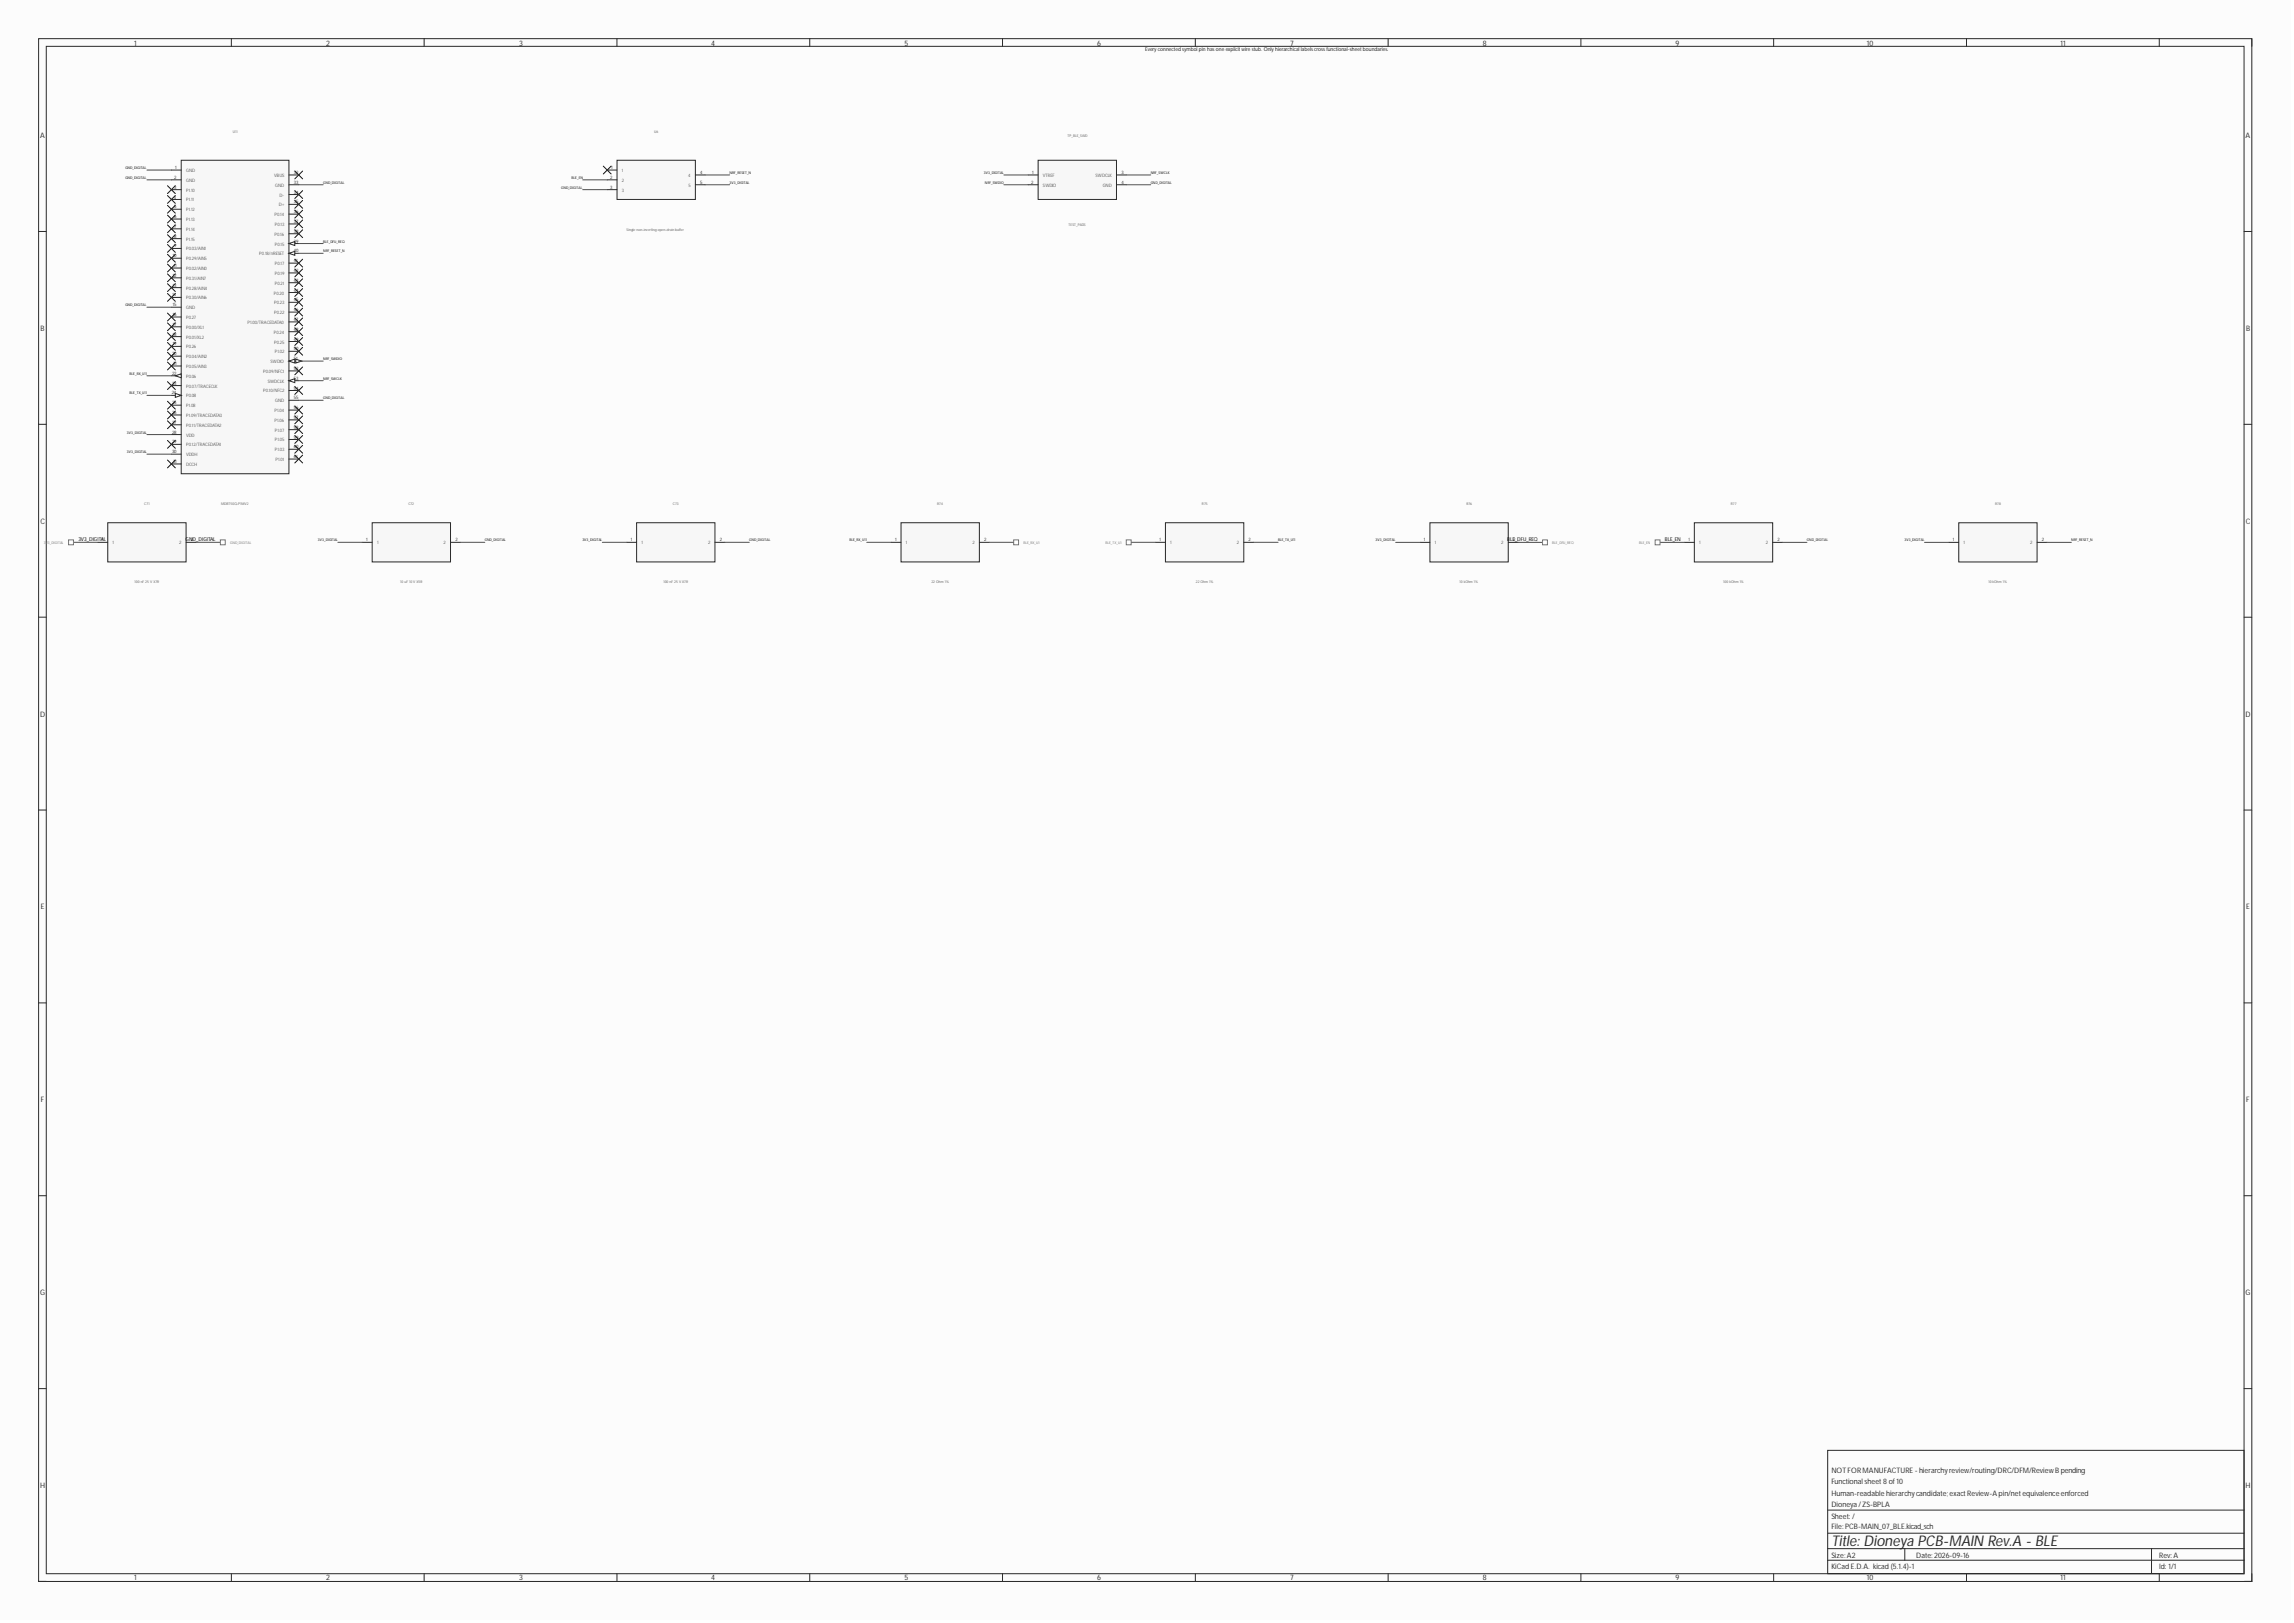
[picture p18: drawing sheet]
<svg xmlns="http://www.w3.org/2000/svg" width="594mm" height="420mm" viewBox="0 0 594 420" stroke-linecap="round" stroke-linejoin="round" font-family="sans-serif">
<defs><g id="words">
<text font-size="3.9" fill="#282828" x="474" y="400.3">Title: Dioneya PCB-MAIN Rev.A - BLE</text>
<g font-size="1.9" fill="#282828">
<text x="34.7" y="11.8">1</text>
<text x="84.4" y="11.8">2</text>
<text x="134.3" y="11.8">3</text>
<text x="184.1" y="11.8">4</text>
<text x="234.1" y="11.8">5</text>
<text x="284" y="11.8">6</text>
<text x="333.9" y="11.8">7</text>
<text x="383.8" y="11.8">8</text>
<text x="433.7" y="11.8">9</text>
<text x="483.2" y="11.8">10</text>
<text x="533.3" y="11.8">11</text>
<text x="10.4" y="35.8">A</text>
<text x="581.2" y="35.8">A</text>
<text x="10.5" y="85.7">B</text>
<text x="581.4" y="85.7">B</text>
<text x="10.5" y="135.6">C</text>
<text x="581.3" y="135.6">C</text>
<text x="10.4" y="185.6">D</text>
<text x="581.2" y="185.6">D</text>
<text x="10.6" y="235.4">E</text>
<text x="581.4" y="235.4">E</text>
<text x="10.6" y="285.4">F</text>
<text x="581.4" y="285.4">F</text>
<text x="10.4" y="335.3">G</text>
<text x="581.2" y="335.3">G</text>
<text x="474" y="381.3">NOT FORMANUFACTURE -hierarchyreview/routing/DRC/DFM/ReviewBpending</text>
<text x="10.4" y="385.2">H</text>
<text x="474" y="387.3">Human-readable hierarchycandidate;exactReview-A pin/netequivalenceenforced</text>
<text x="474" y="384.2">Functional sheet8of10</text>
<text x="581.2" y="385.2">H</text>
<text x="474" y="395.9">File:PCB-MAIN_07_BLE.kicad_sch</text>
<text x="474" y="393.3">Sheet: /</text>
<text x="474" y="390.2">Dioneya/ZS-BPLA</text>
<text x="474" y="406.1">KiCad E.D.A. kicad (5.1.4)-1</text>
<text x="474" y="403.3">Size:A2</text>
<text x="496" y="403.3">Date:2026-09-16</text>
<text x="558.8" y="403.3">Rev:A</text>
<text x="558.8" y="406.1">Id: 1/1</text>
<text x="34.7" y="409.2">1</text>
<text x="84.4" y="409.2">2</text>
<text x="134.3" y="409.2">3</text>
<text x="184.1" y="409.2">4</text>
<text x="234.1" y="409.2">5</text>
<text x="284" y="409.2">6</text>
<text x="333.9" y="409.2">7</text>
<text x="383.8" y="409.2">8</text>
<text x="433.7" y="409.2">9</text>
<text x="483.2" y="409.2">10</text>
<text x="533.3" y="409.2">11</text>
</g>
<text font-size="1.4" fill="#151515" x="296.4" y="13.3">Every connected symbol pin hasone explicit wire stub. Only hierarchical labelscrossfunctional-sheetboundaries.</text>
<g font-size="1.4">
<text x="20.3" y="140.1">3V3_DIGITAL</text>
<text x="48" y="140.1">GND_DIGITAL</text>
<text x="390.1" y="140.1">BLE_DFU_REQ</text>
<text x="430.9" y="140.1">BLE_EN</text>
</g>
<g font-size="1.2" fill="#282828">
<text x="45.1" y="46.3">2</text>
<text x="45.4" y="43.8">1</text>
<text x="76" y="47.6">33</text>
<text x="76" y="45">32</text>
<text x="157.9" y="46.3">2</text>
<text x="158.2" y="43.8">1</text>
<text x="181.2" y="45">4</text>
<text x="181.2" y="47.6">5</text>
<text x="266.9" y="47.6">2</text>
<text x="267.2" y="45">1</text>
<text x="290.2" y="45">3</text>
<text x="290.2" y="47.6">4</text>
<text x="45" y="51.4">4</text>
<text x="45.1" y="48.9">3</text>
<text x="45.1" y="53.9">5</text>
<text x="76" y="50.1">34</text>
<text x="76" y="52.7">35</text>
<text x="157.9" y="48.9">3</text>
<text x="45.1" y="56.5">6</text>
<text x="45.1" y="59">7</text>
<text x="76" y="55.2">36</text>
<text x="76" y="57.7">37</text>
<text x="45.1" y="61.5">8</text>
<text x="45.1" y="64.1">9</text>
<text x="76" y="60.3">38</text>
<text x="76" y="62.8">39</text>
<text x="76" y="65.3">40</text>
<text x="44.7" y="66.6">10</text>
<text x="44.7" y="71.7">12</text>
<text x="44.9" y="69.1">11</text>
<text x="76" y="67.9">41</text>
<text x="76" y="70.4">42</text>
<text x="44.6" y="76.8">14</text>
<text x="44.7" y="74.2">13</text>
<text x="76" y="72.9">43</text>
<text x="76" y="75.5">44</text>
<text x="44.7" y="81.8">16</text>
<text x="44.7" y="79.3">15</text>
<text x="76" y="78">45</text>
<text x="76" y="80.6">46</text>
<text x="76" y="83.1">47</text>
<text x="44.7" y="84.4">17</text>
<text x="44.7" y="86.9">18</text>
<text x="44.7" y="89.4">19</text>
<text x="76" y="85.6">48</text>
<text x="76" y="88.2">49</text>
<text x="44.5" y="92">20</text>
<text x="44.8" y="94.5">21</text>
<text x="76" y="90.7">50</text>
<text x="76" y="93.2">51</text>
<text x="76" y="95.8">52</text>
<text x="44.5" y="97">22</text>
<text x="44.5" y="99.6">23</text>
<text x="76" y="98.3">53</text>
<text x="76" y="100.8">54</text>
<text x="44.4" y="102.1">24</text>
<text x="44.5" y="104.6">25</text>
<text x="44.5" y="107.2">26</text>
<text x="76" y="103.4">55</text>
<text x="76" y="105.9">56</text>
<text x="44.5" y="109.7">27</text>
<text x="44.5" y="112.3">28</text>
<text x="76" y="108.5">57</text>
<text x="76" y="111">58</text>
<text x="76" y="113.5">59</text>
<text x="44.5" y="117.3">30</text>
<text x="44.5" y="114.8">29</text>
<text x="44.8" y="119.9">31</text>
<text x="76" y="116.1">60</text>
<text x="76" y="118.6">61</text>
<text x="26.4" y="140.2">1</text>
<text x="49.4" y="140.2">2</text>
<text x="94.8" y="140.2">1</text>
<text x="117.9" y="140.2">2</text>
<text x="163.2" y="140.2">1</text>
<text x="186.3" y="140.2">2</text>
<text x="231.7" y="140.2">1</text>
<text x="254.7" y="140.2">2</text>
<text x="300.1" y="140.2">1</text>
<text x="323.2" y="140.2">2</text>
<text x="368.5" y="140.2">1</text>
<text x="391.6" y="140.2">2</text>
<text x="437" y="140.2">1</text>
<text x="460" y="140.2">2</text>
<text x="505.4" y="140.2">1</text>
<text x="528.5" y="140.2">2</text>
</g>
<g font-size="1.2" fill="#5d5d5d">
<text x="48.2" y="44.5">GND</text>
<text x="48.2" y="47.1">GND</text>
<text x="71" y="45.8">VBUS</text>
<text x="161" y="44.5">1</text>
<text x="161" y="47.1">2</text>
<text x="178.1" y="45.8">4</text>
<text x="269.9" y="45.8">VTREF</text>
<text x="283.5" y="45.8">SWDCLK</text>
<text x="48.2" y="49.6">P1.10</text>
<text x="48.2" y="52.2">P1.11</text>
<text x="71.2" y="48.3">GND</text>
<text x="72.2" y="53.4">D+</text>
<text x="72.3" y="50.9">D-</text>
<text x="161" y="49.6">3</text>
<text x="178.2" y="48.3">5</text>
<text x="269.9" y="48.3">SWDIO</text>
<text x="285.4" y="48.3">GND</text>
<text x="48.2" y="54.7">P1.12</text>
<text x="48.2" y="57.2">P1.13</text>
<text x="48.2" y="59.8">P1.14</text>
<text x="71.1" y="56">P0.14</text>
<text x="71.1" y="58.5">P0.13</text>
<text x="48.2" y="62.3">P1.15</text>
<text x="48.2" y="64.8">P0.03/AIN1</text>
<text x="71.1" y="61">P0.16</text>
<text x="71.1" y="63.6">P0.15</text>
<text x="48.2" y="67.4">P0.29/AIN5</text>
<text x="48.2" y="69.9">P0.02/AIN0</text>
<text x="67.1" y="66.1">P0.18/nRESET</text>
<text x="71.1" y="68.6">P0.17</text>
<text x="71.1" y="71.2">P0.19</text>
<text x="48.2" y="72.4">P0.31/AIN7</text>
<text x="48.2" y="75">P0.28/AIN4</text>
<text x="48.2" y="77.5">P0.30/AIN6</text>
<text x="70.9" y="76.2">P0.20</text>
<text x="71.1" y="73.7">P0.21</text>
<text x="48.2" y="82.6">P0.27</text>
<text x="48.2" y="80">GND</text>
<text x="64" y="83.9">P1.00/TRACEDATA0</text>
<text x="71" y="78.8">P0.23</text>
<text x="71" y="81.3">P0.22</text>
<text x="48.2" y="85.1">P0.00/XL1</text>
<text x="48.2" y="87.7">P0.01/XL2</text>
<text x="70.9" y="86.4">P0.24</text>
<text x="71" y="88.9">P0.25</text>
<text x="48.2" y="90.2">P0.26</text>
<text x="48.2" y="92.7">P0.04/AIN2</text>
<text x="48.2" y="95.3">P0.05/AIN3</text>
<text x="70" y="94">SWDIO</text>
<text x="71.1" y="91.5">P1.02</text>
<text x="48.2" y="97.8">P0.06</text>
<text x="48.2" y="100.3">P0.07/TRACECLK</text>
<text x="68.1" y="96.5">P0.09/NFC1</text>
<text x="68.1" y="101.6">P0.10/NFC2</text>
<text x="69.3" y="99.1">SWDCLK</text>
<text x="48.2" y="102.9">P0.08</text>
<text x="48.2" y="105.4">P1.08</text>
<text x="48.2" y="107.9">P1.09/TRACEDATA3</text>
<text x="71.1" y="106.7">P1.04</text>
<text x="71.2" y="104.1">GND</text>
<text x="48.2" y="110.5">P0.11/TRACEDATA2</text>
<text x="48.2" y="113">VDD</text>
<text x="71.1" y="109.2">P1.06</text>
<text x="71.1" y="111.7">P1.07</text>
<text x="48.2" y="118.1">VDDH</text>
<text x="48.2" y="115.6">P0.12/TRACEDATA1</text>
<text x="71.1" y="114.3">P1.05</text>
<text x="71.1" y="116.8">P1.03</text>
<text x="71.3" y="119.4">P1.01</text>
<text x="48.2" y="120.6">DCCH</text>
<text x="29.1" y="140.9">1</text>
<text x="46.4" y="140.9">2</text>
<text x="97.6" y="140.9">1</text>
<text x="114.8" y="140.9">2</text>
<text x="166" y="140.9">1</text>
<text x="183.3" y="140.9">2</text>
<text x="234.5" y="140.9">1</text>
<text x="251.7" y="140.9">2</text>
<text x="302.9" y="140.9">1</text>
<text x="320.1" y="140.9">2</text>
<text x="371.3" y="140.9">1</text>
<text x="388.6" y="140.9">2</text>
<text x="439.8" y="140.9">1</text>
<text x="457" y="140.9">2</text>
<text x="508.2" y="140.9">1</text>
<text x="525.4" y="140.9">2</text>
</g>
<g font-size=".9" fill="#5d5d5d">
<text x="60.2" y="34.3">U11</text>
<text x="169.3" y="34.3">U6</text>
<text x="276.3" y="35.6">TP_BLE_SWD</text>
<text x="162.1" y="59.7">Single non-inverting open-drain buffer</text>
<text x="276.5" y="58.4">TEST_PADS</text>
<text x="37.3" y="130.7">C71</text>
<text x="57.3" y="130.7">MDBT50Q-P1MV2</text>
<text x="105.7" y="130.7">C72</text>
<text x="174.1" y="130.7">C73</text>
<text x="242.6" y="130.7">R74</text>
<text x="311.1" y="130.7">R75</text>
<text x="379.5" y="130.7">R76</text>
<text x="448" y="130.7">R77</text>
<text x="516.4" y="130.7">R78</text>
<text x="34.8" y="151">100 nF 25 V X7R</text>
<text x="103.6" y="151">10 uF 10 V X5R</text>
<text x="171.7" y="151">100 nF 25 V X7R</text>
<text x="241" y="151">22 Ohm 1%</text>
<text x="309.5" y="151">22 Ohm 1%</text>
<text x="377.8" y="151">10 kOhm 1%</text>
<text x="446" y="151">100 kOhm 1%</text>
<text x="514.6" y="151">10 kOhm 1%</text>
</g>
<g font-size=".9">
<text x="32.4" y="43.8">GND_DIGITAL</text>
<text x="32.4" y="46.3">GND_DIGITAL</text>
<text x="83.6" y="47.6">GND_DIGITAL</text>
<text x="147.9" y="46.3">BLE_EN</text>
<text x="188.8" y="45">NRF_RESET_N</text>
<text x="188.8" y="47.6">3V3_DIGITAL</text>
<text x="254.7" y="45">3V3_DIGITAL</text>
<text x="254.9" y="47.6">NRF_SWDIO</text>
<text x="297.8" y="45">NRF_SWCLK</text>
<text x="297.8" y="47.6">GND_DIGITAL</text>
<text x="145.2" y="48.9">GND_DIGITAL</text>
<text x="83.6" y="62.8">BLE_DFU_REQ</text>
<text x="83.6" y="65.3">NRF_RESET_N</text>
<text x="32.4" y="79.3">GND_DIGITAL</text>
<text x="83.6" y="93.2">NRF_SWDIO</text>
<text x="33.5" y="97">BLE_RX_U11</text>
<text x="83.6" y="98.3">NRF_SWCLK</text>
<text x="33.5" y="102.1">BLE_TX_U11</text>
<text x="83.6" y="103.4">GND_DIGITAL</text>
<text x="32.9" y="112.3">3V3_DIGITAL</text>
<text x="32.9" y="117.3">3V3_DIGITAL</text>
<text x="82.3" y="140.2">3V3_DIGITAL</text>
<text x="125.5" y="140.2">GND_DIGITAL</text>
<text x="150.7" y="140.2">3V3_DIGITAL</text>
<text x="193.9" y="140.2">GND_DIGITAL</text>
<text x="219.8" y="140.2">BLE_RX_U11</text>
<text x="330.8" y="140.2">BLE_TX_U11</text>
<text x="356" y="140.2">3V3_DIGITAL</text>
<text x="467.6" y="140.2">GND_DIGITAL</text>
<text x="492.9" y="140.2">3V3_DIGITAL</text>
<text x="536.1" y="140.2">NRF_RESET_N</text>
</g>
<g font-size=".9" fill="#767676">
<text x="11.3" y="140.8">3V3_DIGITAL</text>
<text x="59.6" y="140.8">GND_DIGITAL</text>
<text x="264.9" y="140.8">BLE_RX_U1</text>
<text x="286.1" y="140.8">BLE_TX_U1</text>
<text x="401.7" y="140.8">BLE_DFU_REQ</text>
<text x="424.2" y="140.8">BLE_EN</text>
</g>
</g></defs>
<g fill="#fcfcfc">
<path d="M0 0h592.8v419.4h-592.8z" fill-rule="evenodd"/>
<path d="M0 0h592.8v419.4h-592.8z" fill-rule="evenodd"/>
</g>
<g fill="none" stroke="#282828" stroke-width=".26">
<path d="M10 10h572.8v399.4h-572.8zM12 12h568.8v395.4h-568.8zM59.9 10v2M109.8 10v2M159.7 10v2M209.6 10v2M259.5 10v2M309.4 10v2M359.3 10v2M409.2 10v2M459.1 10v2M509 10v2"/>
<path d="M558.9 10v2M582.8 10v2M10 59.9h2M580.8 59.9h2M10 109.8h2M580.8 109.8h2M10 159.8h2M580.8 159.8h2M10 209.7h2M580.8 209.7h2M10 259.6h2M580.8 259.6h2"/>
<path d="M10 309.5h2M580.8 309.5h2M10 359.5h2M580.8 359.5h2M473 375.5h107.8v31.9h-107.8zM473 396.9h107.8M473 390.9h107.8M10 409.4h2M59.9 407.4v2M109.8 407.4v2M159.7 407.4v2M209.6 407.4v2"/>
<path d="M259.5 407.4v2M309.4 407.4v2M359.3 407.4v2M409.2 407.4v2M459.1 407.4v2M473 403.9h107.8M473 400.9h107.8M493 400.9v3M509 407.4v2M556.8 400.9v6.5M558.9 407.4v2M582.8 407.4v2h-2"/>
</g>
<path d="M27.9 135.3h20.3v10.2h-20.3z" fill-rule="evenodd" fill="#f7f7f7"/>
<path d="M27.9 135.3h20.3v10.2h-20.3zM25.4 140.4h2.5M48.2 140.4h2.5" fill="none" stroke="#282828" stroke-width=".26"/>
<path d="M96.3 135.3h20.3v10.2h-20.3z" fill-rule="evenodd" fill="#f7f7f7"/>
<path d="M96.3 135.3h20.3v10.2h-20.3zM93.8 140.4h2.5M116.6 140.4h2.5" fill="none" stroke="#282828" stroke-width=".26"/>
<path d="M164.8 135.3h20.2v10.2h-20.2z" fill-rule="evenodd" fill="#f7f7f7"/>
<path d="M164.8 135.3h20.2v10.2h-20.2zM162.2 140.4h2.6M185 140.4h2.6" fill="none" stroke="#282828" stroke-width=".26"/>
<path d="M233.2 135.3h20.3v10.2h-20.3z" fill-rule="evenodd" fill="#f7f7f7"/>
<path d="M233.2 135.3h20.3v10.2h-20.3zM230.7 140.4h2.5M253.5 140.4h2.5" fill="none" stroke="#282828" stroke-width=".26"/>
<path d="M301.6 135.3h20.3v10.2h-20.3z" fill-rule="evenodd" fill="#f7f7f7"/>
<path d="M301.6 135.3h20.3v10.2h-20.3zM299.1 140.4h2.5M321.9 140.4h2.5" fill="none" stroke="#282828" stroke-width=".26"/>
<path d="M370.1 135.3h20.3v10.2h-20.3z" fill-rule="evenodd" fill="#f7f7f7"/>
<path d="M370.1 135.3h20.3v10.2h-20.3zM367.5 140.4h2.6M390.4 140.4h2.5" fill="none" stroke="#282828" stroke-width=".26"/>
<path d="M438.5 135.3h20.3v10.2h-20.3z" fill-rule="evenodd" fill="#f7f7f7"/>
<path d="M438.5 135.3h20.3v10.2h-20.3zM436 140.4h2.5M458.8 140.4h2.5" fill="none" stroke="#282828" stroke-width=".26"/>
<path d="M507 135.3h20.2v10.2h-20.2z" fill-rule="evenodd" fill="#f7f7f7"/>
<path d="M507 135.3h20.2v10.2h-20.2zM504.4 140.4h2.6M527.2 140.4h2.6" fill="none" stroke="#282828" stroke-width=".26"/>
<path d="M268.7 41.5h20.3v10.1h-20.3z" fill-rule="evenodd" fill="#f7f7f7"/>
<path d="M266.2 45.3h2.5M266.2 47.8h2.5M268.7 41.5h20.3v10.1h-20.3zM289 45.3h2.5M289 47.8h2.5" fill="none" stroke="#282828" stroke-width=".26"/>
<path d="M159.7 41.5h20.3v10.1h-20.3z" fill-rule="evenodd" fill="#f7f7f7"/>
<path d="M157.2 44h2.5M157.2 46.6h2.5M157.2 49.1h2.5M159.7 41.5h20.3v10.1h-20.3zM180 45.3h2.5M180 47.8h2.5" fill="none" stroke="#282828" stroke-width=".26"/>
<path d="M46.9 41.5h27.9v81.1h-27.9z" fill-rule="evenodd" fill="#f7f7f7"/>
<path d="M46.9 41.5h27.9v81.1h-27.9zM74.8 47.8h2.5M74.8 50.4h2.5M74.8 52.9h2.5M74.8 55.4h2.5M74.8 58h2.5M74.8 60.5h2.5M74.8 63h2.5" fill="none" stroke="#282828" stroke-width=".26"/>
<path d="M74.8 63l1.5-.5v1.1z" fill="#fbfbfb"/>
<path d="M74.8 63l1.5-.5v1.1zM74.8 65.6h2.5" fill="none" stroke="#282828" stroke-width=".26"/>
<path d="M74.8 65.6l1.5-.5v1z" fill="#fbfbfb"/>
<path d="M74.8 65.6l1.5-.5v1zM74.8 68.1h2.5M74.8 70.7h2.5M74.8 73.2h2.5M74.8 75.7h2.5M74.8 78.3h2.5M74.8 80.8h2.5M74.8 83.3h2.5M74.8 85.9h2.5M74.8 88.4h2.5M74.8 90.9h2.5M74.8 93.5h2.5" fill="none" stroke="#282828" stroke-width=".26"/>
<path d="M74.8 93.5l1.5-.5v1z" fill="#fbfbfb"/>
<path d="M74.8 93.5l1.5-.5v1z" fill="none" stroke="#282828" stroke-width=".26"/>
<path d="M76.6 93l1.5 .5-1.5 .5z" fill="#fbfbfb"/>
<path d="M74.8 96h2.5M74.8 98.6h2.5M76.6 93l1.5 .5-1.5 .5z" fill="none" stroke="#282828" stroke-width=".26"/>
<path d="M74.8 98.6l1.5-.6v1.1z" fill="#fbfbfb"/>
<g fill="none" stroke="#282828" stroke-width=".26">
<path d="M44.4 44h2.5M44.4 46.6h2.5M44.4 49.1h2.5M44.4 51.6h2.5M44.4 54.2h2.5M44.4 56.7h2.5M44.4 59.2h2.5M74.8 45.3h2.5M44.4 61.8h2.5M44.4 64.3h2.5M44.4 66.8h2.5M44.4 69.4h2.5"/>
<path d="M44.4 71.9h2.5M44.4 74.5h2.5M44.4 77h2.5M44.4 82.1h2.5M44.4 84.6h2.5M44.4 87.1h2.5M44.4 89.7h2.5M44.4 92.2h2.5M44.4 94.7h2.5M44.4 97.3h2.5M74.8 98.6l1.5-.6v1.1zM44.4 117.6h2.5"/>
<path d="M44.4 115h2.5M74.8 101.1h2.5M74.8 103.6h2.5M74.8 106.2h2.5M74.8 108.7h2.5M74.8 111.2h2.5M74.8 113.8h2.5M74.8 116.3h2.5M44.4 120.1h2.5"/>
</g>
<path d="M45.4 97.3l1.5-.5v1z" fill="#fbfbfb"/>
<path d="M44.4 99.8h2.5M45.4 97.3l1.5-.5v1zM44.4 102.4h2.5" fill="none" stroke="#282828" stroke-width=".26"/>
<path d="M45.4 101.8l1.5 .6-1.5 .5z" fill="#fbfbfb"/>
<path d="M44.4 79.5h2.5M44.4 104.9h2.5M44.4 107.4h2.5M44.4 110h2.5M44.4 112.5h2.5M45.4 101.8l1.5 .6-1.5 .5zM74.8 118.8h2.5" fill="none" stroke="#282828" stroke-width=".26"/>
<g fill="none" stroke="#4e4e4e" stroke-width=".26">
<path d="M38 46.6h6.4M38 44h6.4M77.3 47.8h6.3M150.8 46.6h6.4M150.8 49.1h6.4M182.5 45.3h6.3M182.5 47.8h6.3M259.8 45.3h6.4M259.8 47.8h6.4M291.5 45.3h6.3M291.5 47.8h6.3M38 79.5h6.4"/>
<path d="M77.3 63h6.3M77.3 65.6h6.3M38 97.3h6.4M77.3 93.5h6.3M77.3 98.6h6.3M38 102.4h6.4M38 112.5h6.4M38 117.6h6.4M77.3 103.6h6.3M19 140.4h6.4M50.7 140.4h6.3M87.5 140.4h6.3"/>
<path d="M119.1 140.4h6.4M155.9 140.4h6.3M187.6 140.4h6.3M224.3 140.4h6.4M256 140.4h6.3M292.8 140.4h6.3M324.4 140.4h6.4M361.2 140.4h6.3M392.9 140.4h6.3M429.6 140.4h6.4M461.3 140.4h6.4M498.1 140.4h6.3"/>
<path d="M529.8 140.4h6.3"/>
</g>
<path d="M17.7 139.8h1.3v1.2h-1.3z" fill-rule="evenodd" fill="#fefefe"/>
<path d="M17.7 139.8h1.3v1.2h-1.3z" fill="none" stroke="#767676" stroke-width=".26"/>
<path d="M57 139.8h1.3v1.2h-1.3z" fill-rule="evenodd" fill="#fefefe"/>
<path d="M57 139.8h1.3v1.2h-1.3z" fill="none" stroke="#767676" stroke-width=".26"/>
<path d="M262.3 139.8h1.3v1.2h-1.3z" fill-rule="evenodd" fill="#fefefe"/>
<path d="M262.3 139.8h1.3v1.2h-1.3z" fill="none" stroke="#767676" stroke-width=".26"/>
<path d="M291.5 139.8h1.3v1.2h-1.3z" fill-rule="evenodd" fill="#fefefe"/>
<path d="M291.5 139.8h1.3v1.2h-1.3z" fill="none" stroke="#767676" stroke-width=".26"/>
<path d="M399.2 139.8h1.3v1.2h-1.3z" fill-rule="evenodd" fill="#fefefe"/>
<path d="M399.2 139.8h1.3v1.2h-1.3z" fill="none" stroke="#767676" stroke-width=".26"/>
<path d="M428.4 139.8h1.2v1.2h-1.2z" fill-rule="evenodd" fill="#fefefe"/>
<path d="M428.4 139.8h1.2v1.2h-1.2z" fill="none" stroke="#767676" stroke-width=".26"/>
<g fill="none" stroke="#0f0f0f" stroke-width=".26">
<path d="M43.3 48.1l2.1 2M43.3 50.6l2.1 2M43.3 53.2l2.1 2M43.3 55.7l2.1 2M43.3 58.2l2.1 2.1M45.4 48.1l-2.1 2M45.4 50.6l-2.1 2M45.4 53.2l-2.1 2M45.4 55.7l-2.1 2M45.4 58.2l-2.1 2.1M76.3 44.3l2 2M76.3 49.4l2 2"/>
<path d="M76.3 51.9l2 2M76.3 54.4l2 2.1M76.3 57l2 2M76.3 59.5l2 2M78.3 44.3l-2 2M78.3 49.4l-2 2M78.3 51.9l-2 2M78.3 54.4l-2 2.1M78.3 57l-2 2M78.3 59.5l-2 2M156.1 43l2.1 2M158.2 43l-2.1 2"/>
<path d="M43.3 60.8l2.1 2M43.3 63.3l2.1 2M43.3 65.8l2.1 2.1M43.3 68.4l2.1 2M43.3 70.9l2.1 2M43.3 73.4l2.1 2.1M43.3 76l2.1 2M45.4 60.8l-2.1 2M45.4 63.3l-2.1 2M45.4 65.8l-2.1 2.1M45.4 68.4l-2.1 2M45.4 70.9l-2.1 2"/>
<path d="M45.4 73.4l-2.1 2.1M45.4 76l-2.1 2M76.3 67.1l2 2M76.3 69.6l2 2.1M76.3 72.2l2 2M76.3 74.7l2 2M76.3 77.2l2 2.1M76.3 79.8l2 2M78.3 67.1l-2 2M78.3 69.6l-2 2.1M78.3 72.2l-2 2M78.3 74.7l-2 2"/>
<path d="M78.3 77.2l-2 2.1M78.3 79.8l-2 2M43.3 81.1l2.1 2M43.3 83.6l2.1 2M43.3 86.1l2.1 2.1M43.3 88.7l2.1 2M43.3 91.2l2.1 2M43.3 93.7l2.1 2.1M43.3 98.8l2.1 2M45.4 81.1l-2.1 2M45.4 83.6l-2.1 2M45.4 86.1l-2.1 2.1"/>
<path d="M45.4 88.7l-2.1 2M45.4 91.2l-2.1 2M45.4 93.7l-2.1 2.1M45.4 98.8l-2.1 2M76.3 82.3l2 2M76.3 84.9l2 2M76.3 87.4l2 2M76.3 89.9l2 2.1M76.3 95l2 2M78.3 82.3l-2 2M78.3 84.9l-2 2M78.3 87.4l-2 2"/>
<path d="M78.3 89.9l-2 2.1M78.3 95l-2 2M43.3 103.9l2.1 2M43.3 106.4l2.1 2M43.3 108.9l2.1 2.1M43.3 114l2.1 2.1M43.3 119.1l2.1 2M45.4 103.9l-2.1 2M45.4 106.4l-2.1 2M45.4 108.9l-2.1 2.1M45.4 114l-2.1 2.1M45.4 119.1l-2.1 2"/>
<path d="M76.3 100.1l2 2M76.3 105.1l2 2.1M76.3 107.7l2 2M76.3 110.2l2 2M76.3 112.8l2 2M76.3 115.3l2 2M76.3 117.8l2 2.1M78.3 100.1l-2 2M78.3 105.1l-2 2.1M78.3 107.7l-2 2M78.3 110.2l-2 2M78.3 112.8l-2 2"/>
<path d="M78.3 115.3l-2 2M78.3 117.8l-2 2.1"/>
</g>
<use href="#words"/>
</svg>
